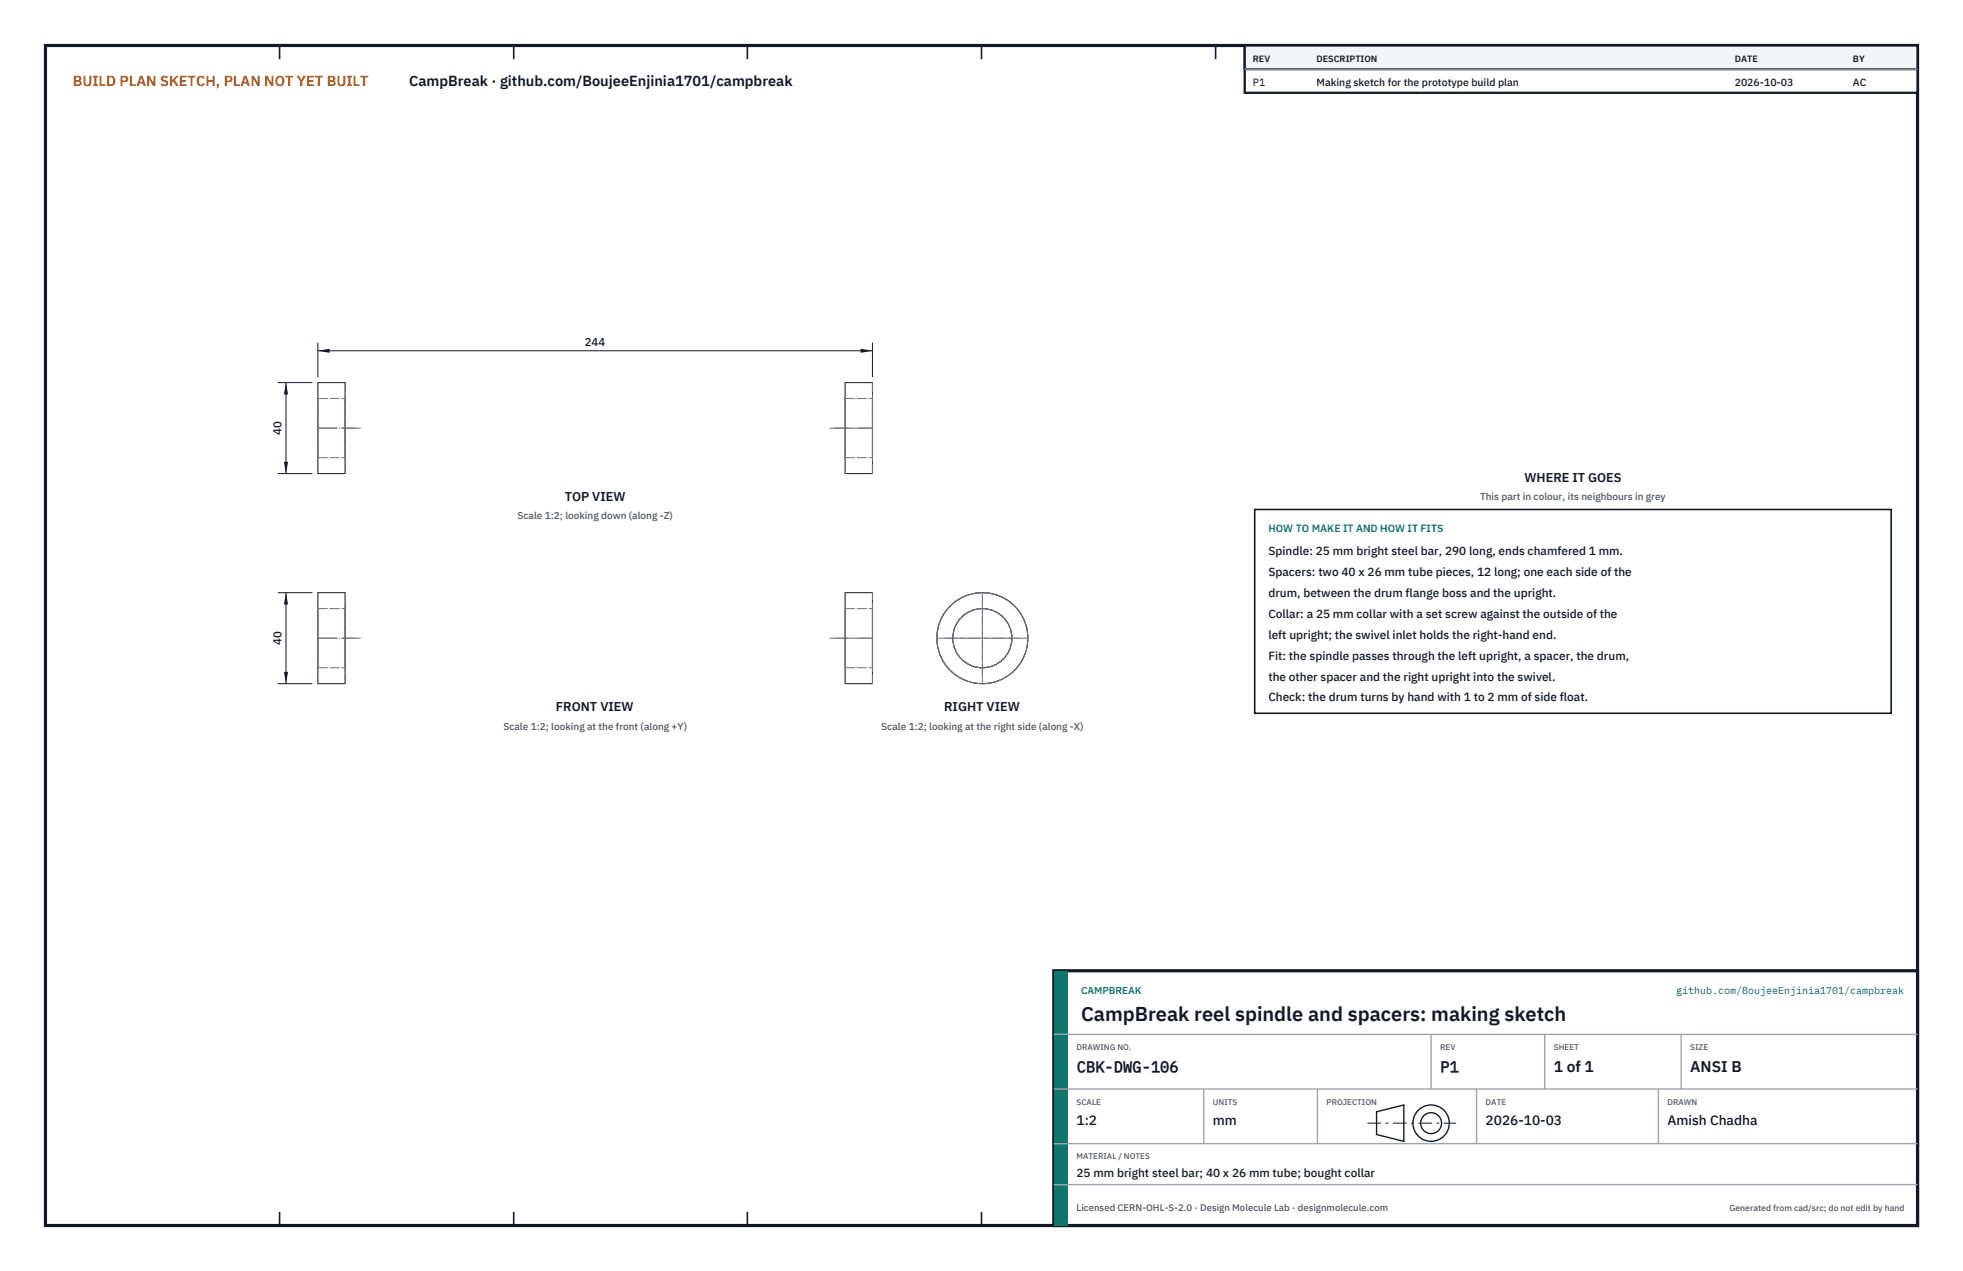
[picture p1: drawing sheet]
<svg xmlns="http://www.w3.org/2000/svg" width="432mm" height="279mm" viewBox="0 0 432 279" stroke-linecap="round" stroke-linejoin="round" font-family="sans-serif">
<defs><g id="words">
<text font-size="4.4" fill="#111827" x="237.8" y="224.4">CampBreak reel spindle and spacers: making sketch</text>
<g font-size="3.4" fill="#111827">
<text x="236.8" y="235.6">CBK-DWG-106</text>
<text x="316.8" y="235.6">P1</text>
<text x="341.8" y="235.6">1 of 1</text>
<text x="371.8" y="235.6">ANSI B</text>
</g>
<text font-size="3.2" fill="#b45309" x="16" y="19">BUILD PLAN SKETCH, PLAN NOT YET BUILT</text>
<text font-size="3.2" fill="#111827" x="90" y="19">CampBreak · github.com/BoujeeEnjinia1701/campbreak</text>
<g font-size="3" fill="#111827">
<text x="236.8" y="247.2">1:2</text>
<text x="266.8" y="247.2">mm</text>
<text x="326.8" y="247.2">2026-10-03</text>
<text x="366.8" y="247.2">Amish Chadha</text>
</g>
<g font-size="2.8" fill="#111827">
<text x="335.3" y="106">WHERE IT GOES</text>
<text x="124.2" y="110.2">TOP VIEW</text>
<text x="122.3" y="156.4">FRONT VIEW</text>
<text x="207.7" y="156.4">RIGHT VIEW</text>
</g>
<g font-size="2.6" fill="#111827">
<text x="279" y="122">Spindle: 25 mm bright steel bar, 290 long, ends chamfered 1 mm.</text>
<text x="279" y="126.6">Spacers: two 40 x 26 mm tube pieces, 12 long; one each side of the</text>
<text x="279" y="131.2">drum, between the drum flange boss and the upright.</text>
<text x="279" y="135.8">Collar: a 25 mm collar with a set screw against the outside of the</text>
<text x="279" y="140.4">left upright; the swivel inlet holds the right-hand end.</text>
<text x="279" y="145">Fit: the spindle passes through the left upright, a spacer, the drum,</text>
<text x="279" y="149.6">the other spacer and the right upright into the swivel.</text>
<text x="279" y="154.2">Check: the drum turns by hand with 1 to 2 mm of side float.</text>
<text x="236.8" y="258.8">25 mm bright steel bar; 40 x 26 mm tube; bought collar</text>
</g>
<g font-size="2.5" fill="#111827">
<text x="128.6" y="76.1">244</text>
<text x="61.9" y="95.6" transform="rotate(-90 61.9 95.6)">40</text>
<text x="61.9" y="141.8" transform="rotate(-90 61.9 141.8)">40</text>
</g>
<g font-size="2.3" fill="#111827">
<text x="275.6" y="18.8">P1</text>
<text x="289.6" y="18.8">Making sketch for the prototype build plan</text>
<text x="381.6" y="18.8">2026-10-03</text>
<text x="407.6" y="18.8">AC</text>
</g>
<text font-size="2.3" fill="#0f766e" x="279" y="117">HOW TO MAKE IT AND HOW IT FITS</text>
<g font-size="2.2" fill="#4b5563">
<text x="325.6" y="110">This part in colour, its neighbours in grey</text>
<text x="113.8" y="114.2">Scale 1:2; looking down (along -Z)</text>
<text x="110.7" y="160.4">Scale 1:2; looking at the front (along +Y)</text>
<text x="193.9" y="160.4">Scale 1:2; looking at the right side (along -X)</text>
</g>
<g font-size="2.2" fill="#0f766e">
<text x="237.8" y="218.4">CAMPBREAK</text>
<text x="368.7" y="218.4">github.com/BoujeeEnjinia1701/campbreak</text>
</g>
<text font-size="2.1" fill="#4b5563" x="236.8" y="266.2">Licensed CERN-OHL-S-2.0 · Design Molecule Lab · designmolecule.com</text>
<g font-size="2" fill="#111827">
<text x="275.6" y="13.6">REV</text>
<text x="289.6" y="13.6">DESCRIPTION</text>
<text x="381.6" y="13.6">DATE</text>
<text x="407.6" y="13.6">BY</text>
</g>
<text font-size="1.9" fill="#4b5563" x="380.4" y="266.2">Generated from cad/src; do not edit by hand</text>
<g font-size="1.8" fill="#4b5563">
<text x="236.8" y="230.8">DRAWING NO.</text>
<text x="316.8" y="230.8">REV</text>
<text x="341.8" y="230.8">SHEET</text>
<text x="371.8" y="230.8">SIZE</text>
<text x="236.8" y="242.8">SCALE</text>
<text x="266.8" y="242.8">UNITS</text>
<text x="291.8" y="242.8">PROJECTION</text>
<text x="326.8" y="242.8">DATE</text>
<text x="366.8" y="242.8">DRAWN</text>
<text x="236.8" y="254.8">MATERIAL / NOTES</text>
</g>
</g></defs>
<path d="M10 10h411.8v259.4h-411.8z" fill="none" stroke="#111827" stroke-width=".7" stroke-linecap="butt"/>
<g fill="none" stroke="#111827" stroke-width=".35">
<path d="M61.5 10v3M113 10v3M164.4 10v3M215.9 10v3M267.4 10v3M318.9 10v3M370.3 10v3M61.5 266.4v3M113 266.4v3M164.4 266.4v3M215.9 266.4v3M267.4 266.4v3"/>
<path d="M318.9 266.4v3M370.3 266.4v3"/>
</g>
<g fill="none" stroke="#111727" stroke-width=".22">
<path d="M69.9 84.1h6v20h-6zM185.9 84.1h6v20h-6zM69.9 130.3h6v20h-6zM185.9 130.3h6v20h-6z"/>
<circle cx="216.1" cy="140.3" r="10"/>
<circle cx="216.1" cy="140.3" r="6.5"/>
</g>
<g fill="none" stroke="#6a7180" stroke-width=".22" stroke-dasharray="2.1 .5">
<path d="M69.9 94.1v-10M69.9 94.1v-6.5M69.9 87.6v13M69.9 87.6h6M75.9 94.1v-10M75.9 94.1v-6.5M75.9 87.6v13M185.9 94.1v-10M185.9 94.1v-6.5M185.9 87.6v13M185.9 87.6h6M191.9 94.1v-10"/>
<path d="M191.9 94.1v-6.5M191.9 87.6v13M69.9 104.1v-10M69.9 100.6v-6.5M69.9 100.6h6M75.9 104.1v-10M75.9 100.6v-6.5M185.9 104.1v-10M185.9 100.6v-6.5M185.9 100.6h6M191.9 104.1v-10M191.9 100.6v-6.5"/>
<path d="M69.9 133.8v13M69.9 133.8h6M75.9 133.8v13M185.9 133.8v13M185.9 133.8h6M191.9 133.8v13M69.9 150.3v-20M69.9 146.8v-13M69.9 146.8h6M75.9 150.3v-20M75.9 146.8v-13M185.9 150.3v-20"/>
<path d="M185.9 146.8v-13M185.9 146.8h6M191.9 150.3v-20M191.9 146.8v-13"/>
<circle cx="216.1" cy="140.3" r="10"/>
<circle cx="216.1" cy="140.3" r="6.5"/>
</g>
<path d="M69.9 94.1h8.3M69.9 94.1h9.4M182.6 94.1h9.3M183.6 94.1h8.3M69.9 140.3h8.3M69.9 140.3h9.4M182.6 140.3h9.3M183.6 140.3h8.3M206.1 140.3h20M208 140.3h16.2M216.1 150.3v-20M216.1 148.4v-16.2" fill="none" stroke="#6a7180" stroke-width=".22" stroke-dasharray="4.2 .5 0 .5"/>
<path d="M69.9 75.3v7.6M69.9 77.1h122M191.9 75.3v7.6" fill="none" stroke="#111827" stroke-width=".22"/>
<path d="M69.9 77.1l2.6-.4v.9zM189.3 76.7v.9l2.6-.5z" fill="#111827"/>
<path d="M61.1 84.1h7.6M62.9 84.1v20M61.1 104.1h7.6" fill="none" stroke="#111827" stroke-width=".22"/>
<path d="M62.9 84.1l-.4 2.6h.9zM62.5 101.5h.9l-.5 2.6z" fill="#111827"/>
<path d="M61.1 130.3h7.6M62.9 130.3v20M61.1 150.3h7.6" fill="none" stroke="#111827" stroke-width=".22"/>
<path d="M62.9 130.3l-.4 2.6h.9zM62.5 147.7h.9l-.5 2.6z" fill="#111827"/>
<path d="M276 112h140v44.8h-140z" fill="#fff" stroke="#111827" stroke-width=".35"/>
<path d="M273.8 10h148v10.4h-148z" fill="#fff" stroke="#111827" stroke-width=".5"/>
<path d="M273.8 10h148v5.2h-148z" fill="#f3f4f6" stroke="#111827" stroke-width=".5"/>
<path d="M273.8 15.2h148" fill="none" stroke="#9ca3af" stroke-width=".3"/>
<path d="M231.8 213.4h190v56h-190z" fill="#fff" stroke="#111827" stroke-width=".7" stroke-linecap="butt"/>
<path d="M231.8 213.4h3v56h-3z" fill="#0f766e"/>
<path d="M231.8 227.4h190M231.8 239.4h190M264.8 239.4v12M289.8 239.4v12M314.8 227.4v12M324.8 239.4v12M339.8 227.4v12M364.8 239.4v12M369.8 227.4v12M231.8 251.4h190M231.8 260.4h190" fill="none" stroke="#9ca3af" stroke-width=".3"/>
<g fill="none" stroke="#111827" stroke-width=".3">
<path d="M302.8 244.4l6-1.5v8l-6-1.5z"/>
<circle cx="314.8" cy="246.9" r="4"/>
<circle cx="314.8" cy="246.9" r="2.3"/>
</g>
<path d="M300.8 246.9h19.5" fill="none" stroke="#111827" stroke-width=".22" stroke-dasharray="3 1 .6 1" stroke-linecap="butt"/>
<use href="#words"/>
</svg>
